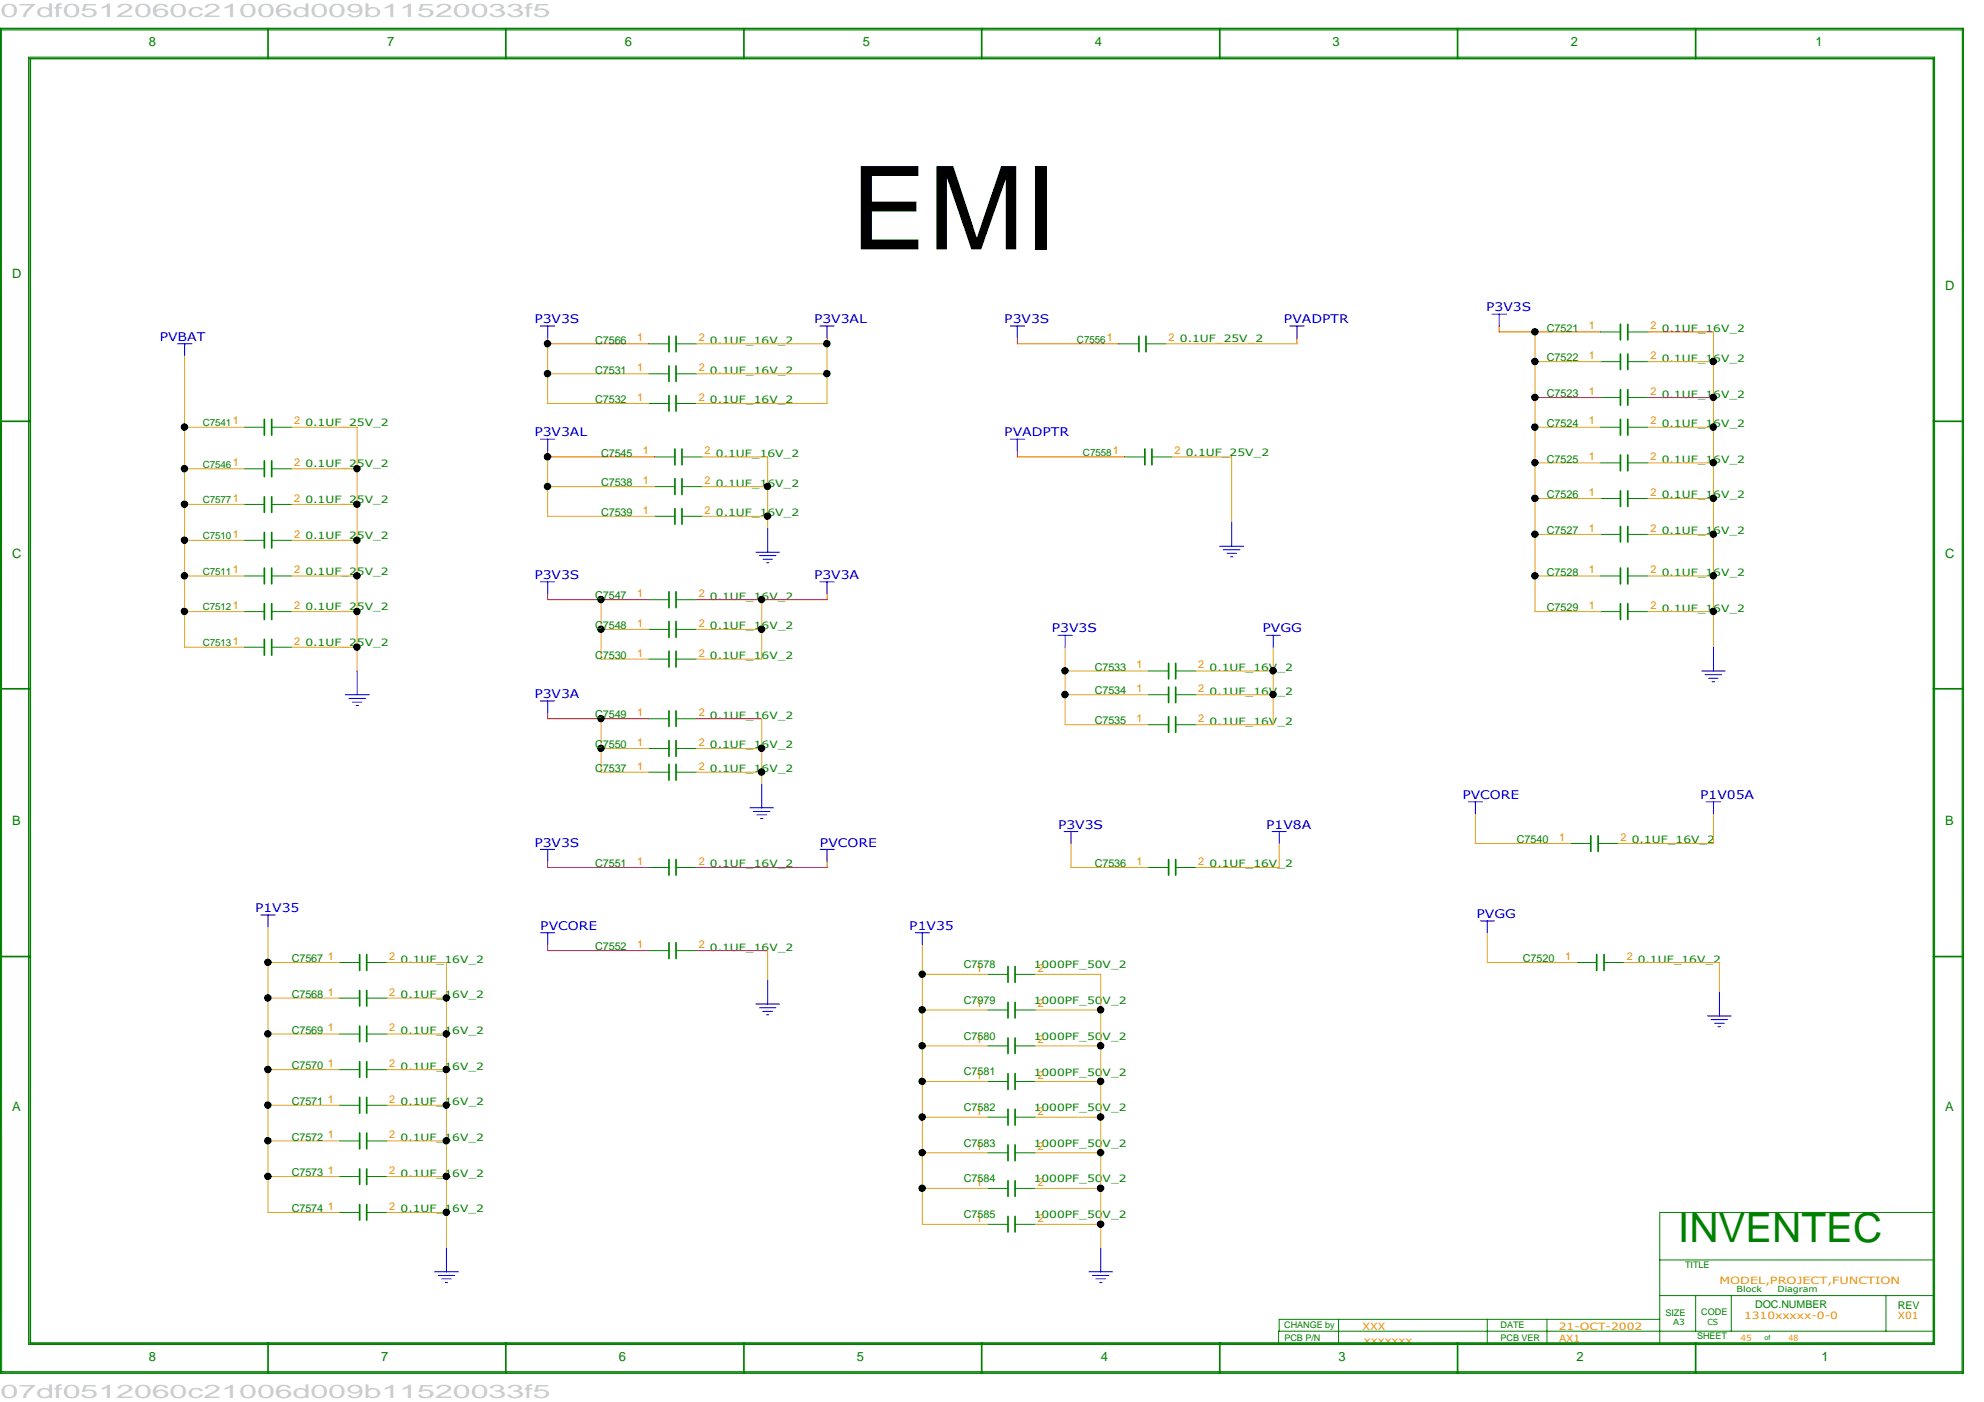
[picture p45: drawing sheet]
<svg xmlns="http://www.w3.org/2000/svg" width="297mm" height="210mm" viewBox="0 0 297 210" stroke-linecap="round" stroke-linejoin="round" font-family="sans-serif">
<defs><g id="words">
<text font-size="17.4" x="127.4" y="37.3">EMI</text>
<text font-size="6.1" fill="#008000" x="251.2" y="186">INVENTEC</text>
<g font-size="2.8" fill="#cdcdcd">
<text x=".1" y="2.5">07df0512060c21006d009b11520033f5</text>
<text x=".1" y="209.3">07df0512060c21006d009b11520033f5</text>
</g>
<g font-size="1.9" fill="#008000">
<text x="22.3" y="6.9">8</text>
<text x="58" y="6.9">7</text>
<text x="93.6" y="6.9">6</text>
<text x="129.2" y="6.9">5</text>
<text x="163.9" y="6.9">4</text>
<text x="199.5" y="6.9">3</text>
<text x="235.2" y="6.9">2</text>
<text x="271.8" y="6.9">1</text>
<text x="1.8" y="41.7">D</text>
<text x="291.2" y="43.4">D</text>
<text x="1.8" y="83.5">C</text>
<text x="291.2" y="83.5">C</text>
<text x="1.8" y="123.6">B</text>
<text x="291.2" y="123.6">B</text>
<text x="1.8" y="166.3">A</text>
<text x="291.2" y="166.3">A</text>
<text x="22.3" y="203.7">8</text>
<text x="57.1" y="203.7">7</text>
<text x="92.7" y="203.7">6</text>
<text x="128.3" y="203.7">5</text>
<text x="164.8" y="203.7">4</text>
<text x="200.4" y="203.7">3</text>
<text x="236" y="203.7">2</text>
<text x="272.7" y="203.7">1</text>
</g>
<g font-size="1.8" fill="#00f">
<text x="222.5" y="46.6">P3V3S</text>
<text x="23.9" y="51.1">PVBAT</text>
<text x="80" y="48.4">P3V3S</text>
<text x="121.9" y="48.4">P3V3AL</text>
<text x="150.4" y="48.4">P3V3S</text>
<text x="192.2" y="48.4">PVADPTR</text>
<text x="80" y="65.3">P3V3AL</text>
<text x="150.4" y="65.3">PVADPTR</text>
<text x="80" y="86.7">P3V3S</text>
<text x="121.9" y="86.7">P3V3A</text>
<text x="157.5" y="94.7">P3V3S</text>
<text x="189" y="94.7">PVGG</text>
<text x="80" y="104.5">P3V3A</text>
<text x="218.9" y="119.6">PVCORE</text>
<text x="254.5" y="119.6">P1V05A</text>
<text x="158.4" y="124.1">P3V3S</text>
<text x="189.6" y="124.1">P1V8A</text>
<text x="80" y="126.7">P3V3S</text>
<text x="122.8" y="126.7">PVCORE</text>
<text x="38.2" y="136.5">P1V35</text>
<text x="221.1" y="137.4">PVGG</text>
<text x="80.9" y="139.2">PVCORE</text>
<text x="136.1" y="139.2">P1V35</text>
</g>
<g font-size="1.6" fill="#008000">
<text x="89.1" y="51.4">C7566</text>
<text x="231.6" y="49.7">C7521</text>
<text x="89.1" y="55.9">C7531</text>
<text x="231.6" y="59.5">C7523</text>
<text x="231.6" y="54.1">C7522</text>
<text x="89.1" y="60.4">C7532</text>
<text x="231.6" y="63.9">C7524</text>
<text x="90" y="68.4">C7545</text>
<text x="231.6" y="69.3">C7525</text>
<text x="90" y="77.3">C7539</text>
<text x="90" y="72.8">C7538</text>
<text x="231.6" y="74.6">C7526</text>
<text x="231.6" y="80">C7527</text>
<text x="89.1" y="89.7">C7547</text>
<text x="231.6" y="86.2">C7528</text>
<text x="89.1" y="94.2">C7548</text>
<text x="231.6" y="91.5">C7529</text>
<text x="89.1" y="98.6">C7530</text>
<text x="163.9" y="100.4">C7533</text>
<text x="89.1" y="107.6">C7549</text>
<text x="163.9" y="104">C7534</text>
<text x="89.1" y="112">C7550</text>
<text x="163.9" y="108.5">C7535</text>
<text x="89.1" y="115.6">C7537</text>
<text x="89.1" y="129.8">C7551</text>
<text x="163.9" y="129.8">C7536</text>
<text x="227.1" y="126.2">C7540</text>
<text x="89.1" y="142.3">C7552</text>
<text x="43.7" y="144.1">C7567</text>
<text x="43.7" y="149.4">C7568</text>
<text x="144.3" y="144.9">C7578</text>
<text x="228" y="144.1">C7520</text>
<text x="43.7" y="154.8">C7569</text>
<text x="144.3" y="155.7">C7580</text>
<text x="144.3" y="150.3">C7979</text>
<text x="43.7" y="160.1">C7570</text>
<text x="144.3" y="161">C7581</text>
<text x="43.7" y="165.4">C7571</text>
<text x="144.3" y="166.3">C7582</text>
<text x="43.7" y="170.8">C7572</text>
<text x="144.3" y="171.7">C7583</text>
<text x="43.7" y="176.1">C7573</text>
<text x="144.3" y="177">C7584</text>
<text x="43.7" y="181.5">C7574</text>
<text x="144.3" y="182.4">C7585</text>
<text x="262.8" y="195.8">DOC.NUMBER</text>
<text x="284.1" y="195.9">REV</text>
</g>
<g font-size="1.6" fill="#ff8c00">
<text x="95.4" y="51.1">1</text>
<text x="104.6" y="51.1">2</text>
<text x="175" y="51.1">2</text>
<text x="237.9" y="53.8">1</text>
<text x="237.9" y="49.3">1</text>
<text x="247.1" y="53.8">2</text>
<text x="247.1" y="49.3">2</text>
<text x="95.4" y="60">1</text>
<text x="95.4" y="55.5">1</text>
<text x="104.6" y="60">2</text>
<text x="104.6" y="55.5">2</text>
<text x="237.9" y="59.1">1</text>
<text x="247.1" y="59.1">2</text>
<text x="44.1" y="63.5">2</text>
<text x="237.9" y="63.5">1</text>
<text x="247.1" y="63.5">2</text>
<text x="44.1" y="69.8">2</text>
<text x="96.3" y="68">1</text>
<text x="105.5" y="68">2</text>
<text x="175.8" y="68">2</text>
<text x="237.9" y="68.9">1</text>
<text x="247.1" y="68.9">2</text>
<text x="44.1" y="75.1">2</text>
<text x="96.3" y="76.9">1</text>
<text x="96.3" y="72.5">1</text>
<text x="105.5" y="76.9">2</text>
<text x="105.5" y="72.5">2</text>
<text x="237.9" y="74.3">1</text>
<text x="247.1" y="74.3">2</text>
<text x="44.1" y="80.5">2</text>
<text x="237.9" y="79.6">1</text>
<text x="247.1" y="79.6">2</text>
<text x="44.1" y="85.8">2</text>
<text x="95.4" y="89.4">1</text>
<text x="104.6" y="89.4">2</text>
<text x="237.9" y="85.8">1</text>
<text x="247.1" y="85.8">2</text>
<text x="44.1" y="91.2">2</text>
<text x="95.4" y="93.9">1</text>
<text x="104.6" y="93.9">2</text>
<text x="237.9" y="91.2">1</text>
<text x="247.1" y="91.2">2</text>
<text x="44.1" y="96.5">2</text>
<text x="95.4" y="98.3">1</text>
<text x="104.6" y="98.3">2</text>
<text x="170.2" y="100.1">1</text>
<text x="179.4" y="100.1">2</text>
<text x="95.4" y="107.2">1</text>
<text x="104.6" y="107.2">2</text>
<text x="170.2" y="103.6">1</text>
<text x="179.4" y="103.6">2</text>
<text x="95.4" y="111.6">1</text>
<text x="104.6" y="111.6">2</text>
<text x="170.2" y="108.1">1</text>
<text x="179.4" y="108.1">2</text>
<text x="95.4" y="115.2">1</text>
<text x="104.6" y="115.2">2</text>
<text x="233.4" y="125.9">1</text>
<text x="242.6" y="125.9">2</text>
<text x="95.4" y="129.5">1</text>
<text x="104.6" y="129.5">2</text>
<text x="170.2" y="129.5">1</text>
<text x="179.4" y="129.5">2</text>
<text x="49.1" y="143.7">1</text>
<text x="58.3" y="143.7">2</text>
<text x="95.4" y="141.9">1</text>
<text x="104.6" y="141.9">2</text>
<text x="234.3" y="143.7">1</text>
<text x="243.5" y="143.7">2</text>
<text x="49.1" y="149.1">1</text>
<text x="58.3" y="149.1">2</text>
<text x="146.1" y="145.5">1</text>
<text x="155.4" y="145.5">2</text>
<text x="49.1" y="154.4">1</text>
<text x="58.3" y="154.4">2</text>
<text x="146.1" y="150.8">1</text>
<text x="155.4" y="150.8">2</text>
<text x="49.1" y="159.7">1</text>
<text x="58.3" y="159.7">2</text>
<text x="146.1" y="161.5">1</text>
<text x="146.1" y="156.2">1</text>
<text x="155.4" y="161.5">2</text>
<text x="155.4" y="156.2">2</text>
<text x="49.1" y="165.1">1</text>
<text x="58.3" y="165.1">2</text>
<text x="146.1" y="166.9">1</text>
<text x="155.4" y="166.9">2</text>
<text x="49.1" y="170.4">1</text>
<text x="58.3" y="170.4">2</text>
<text x="146.1" y="172.2">1</text>
<text x="155.4" y="172.2">2</text>
<text x="49.1" y="175.8">1</text>
<text x="58.3" y="175.8">2</text>
<text x="146.1" y="177.5">1</text>
<text x="155.4" y="177.5">2</text>
<text x="49.1" y="181.1">1</text>
<text x="58.3" y="181.1">2</text>
<text x="146.1" y="182.9">1</text>
<text x="155.4" y="182.9">2</text>
</g>
<g font-size="1.5" fill="#008000">
<text x="106.3" y="51.5">0.1UF_16V_2</text>
<text x="161.2" y="51.3">C75561</text>
<text x="176.7" y="51.3">0.1UF_25V_2</text>
<text x="248.8" y="49.7">0.1UF_16V_2</text>
<text x="106.3" y="56">0.1UF_16V_2</text>
<text x="248.8" y="59.5">0.1UF_16V_2</text>
<text x="248.8" y="54.1">0.1UF_16V_2</text>
<text x="30.4" y="63.8">C75411</text>
<text x="45.7" y="63.8">0.1UF_25V_2</text>
<text x="106.3" y="60.4">0.1UF_16V_2</text>
<text x="248.8" y="64">0.1UF_16V_2</text>
<text x="30.4" y="70">C75461</text>
<text x="45.7" y="70">0.1UF_25V_2</text>
<text x="107.2" y="68.4">0.1UF_16V_2</text>
<text x="162.1" y="68.2">C75581</text>
<text x="177.5" y="68.2">0.1UF_25V_2</text>
<text x="248.8" y="69.3">0.1UF_16V_2</text>
<text x="30.4" y="75.4">C75771</text>
<text x="45.7" y="75.3">0.1UF_25V_2</text>
<text x="107.2" y="72.9">0.1UF_16V_2</text>
<text x="107.2" y="77.3">0.1UF_16V_2</text>
<text x="248.8" y="74.6">0.1UF_16V_2</text>
<text x="30.4" y="80.7">C75101</text>
<text x="45.7" y="80.6">0.1UF_25V_2</text>
<text x="248.8" y="80">0.1UF_16V_2</text>
<text x="30.4" y="86.1">C75111</text>
<text x="45.7" y="86">0.1UF_25V_2</text>
<text x="106.3" y="89.8">0.1UF_16V_2</text>
<text x="248.8" y="86.2">0.1UF_16V_2</text>
<text x="30.4" y="91.4">C75121</text>
<text x="45.7" y="91.4">0.1UF_25V_2</text>
<text x="106.3" y="94.2">0.1UF_16V_2</text>
<text x="248.8" y="91.6">0.1UF_16V_2</text>
<text x="30.4" y="96.7">C75131</text>
<text x="45.7" y="96.7">0.1UF_25V_2</text>
<text x="106.3" y="98.7">0.1UF_16V_2</text>
<text x="181.1" y="100.5">0.1UF_16V_2</text>
<text x="106.3" y="107.6">0.1UF_16V_2</text>
<text x="181.1" y="104">0.1UF_16V_2</text>
<text x="106.3" y="112.1">0.1UF_16V_2</text>
<text x="181.1" y="108.5">0.1UF_16V_2</text>
<text x="106.3" y="115.6">0.1UF_16V_2</text>
<text x="106.3" y="129.9">0.1UF_16V_2</text>
<text x="181.1" y="129.9">0.1UF_16V_2</text>
<text x="244.3" y="126.3">0.1UF_16V_2</text>
<text x="106.3" y="142.3">0.1UF_16V_2</text>
<text x="60" y="149.4">0.1UF_16V_2</text>
<text x="60" y="144.1">0.1UF_16V_2</text>
<text x="154.8" y="145">1000PF_50V_2</text>
<text x="245.2" y="144.1">0.1UF_16V_2</text>
<text x="60" y="154.8">0.1UF_16V_2</text>
<text x="154.8" y="150.3">1000PF_50V_2</text>
<text x="154.8" y="155.7">1000PF_50V_2</text>
<text x="60" y="160.1">0.1UF_16V_2</text>
<text x="154.8" y="161">1000PF_50V_2</text>
<text x="60" y="165.5">0.1UF_16V_2</text>
<text x="154.8" y="166.4">1000PF_50V_2</text>
<text x="60" y="170.8">0.1UF_16V_2</text>
<text x="154.8" y="171.7">1000PF_50V_2</text>
<text x="60" y="176.1">0.1UF_16V_2</text>
<text x="154.8" y="177">1000PF_50V_2</text>
<text x="60" y="181.5">0.1UF_16V_2</text>
<text x="154.8" y="182.4">1000PF_50V_2</text>
</g>
<g font-size="1.5" fill="#ff8c00">
<text x="257.4" y="192.2">MODEL,PROJECT,FUNCTION</text>
<text x="261.1" y="197.5">1310xxxxx-0-0</text>
<text x="284.1" y="197.5">X01</text>
<text x="204" y="199.1">XXX</text>
<text x="204.2" y="201.2">xxxxxxx</text>
<text x="233.4" y="199.1">21-OCT-2002</text>
<text x="233.4" y="200.9">AX1</text>
</g>
<g font-size="1.4" fill="#008000">
<text x="252.3" y="189.9">TITLE</text>
<text x="249.3" y="197">SIZE</text>
<text x="254.7" y="196.8">CODE</text>
<text x="192.3" y="198.8">CHANGE by</text>
<text x="192.3" y="200.7">PCB P/N</text>
<text x="224.7" y="198.8">DATE</text>
<text x="224.7" y="200.7">PCB VER</text>
<text x="254.1" y="200.4">SHEET</text>
</g>
<g font-size="1.3" fill="#008000">
<text x="260" y="193.4">Block</text>
<text x="266.1" y="193.4">Diagram</text>
<text x="250.5" y="198.4">A3</text>
<text x="255.6" y="198.4">CS</text>
</g>
<g font-size="1.3" fill="#ff8c00">
<text x="260.6" y="200.7">45</text>
<text x="267.8" y="200.7">48</text>
</g>
<text font-size="1.1" fill="#008000" x="264.2" y="200.6">of</text>
</g></defs>
<g fill="none" stroke="#008000" stroke-width=".25">
<path d="M0 4.3h293.9v201.3h-293.9zM40.1 4.3v4.5M75.7 4.3v4.5M111.4 4.3v4.5M147 4.3v4.5M182.6 4.3v4.5M218.2 4.3v4.5M253.9 4.3v4.5M289.5 8.8h-285v192.3h285M289.5 8.7v192.4M100.2 50.3v2.4M100.2 54.8v2.3"/>
<path d="M100.2 59.2v2.4M101.2 50.3v2.4M101.2 54.8v2.3M101.2 59.2v2.4M170.5 50.3v2.4M171.6 50.3v2.4M242.6 48.6v2.3M242.6 53v2.3M242.6 58.3v2.4M243.7 48.6v2.3M243.7 53v2.3M243.7 58.3v2.4"/>
<path d="M0 63.1h4.5M39.6 62.8v2.4M39.6 69v2.4M39.6 74.4v2.3M39.6 79.7v2.3M40.7 62.8v2.4M40.7 69v2.4M40.7 74.4v2.3M40.7 79.7v2.3M101 67.2v2.4M101 71.7v2.3M101 76.2v2.3"/>
<path d="M102.1 67.2v2.4M102.1 71.7v2.3M102.1 76.2v2.3M171.4 67.2v2.4M172.5 67.2v2.4M242.6 62.8v2.4M242.6 68.1v2.4M242.6 73.5v2.3M242.6 78.8v2.4M243.7 62.8v2.4M243.7 68.1v2.4M243.7 73.5v2.3"/>
<path d="M243.7 78.8v2.4M289.5 63.1h4.4M39.6 85v2.4M39.6 90.4v2.4M39.6 95.7v2.4M40.7 85v2.4M40.7 90.4v2.4M40.7 95.7v2.4M100.2 88.6v2.4M100.2 93v2.4M100.2 97.5v2.4M101.2 88.6v2.4"/>
<path d="M101.2 93v2.4M101.2 97.5v2.4M175 99.3v2.3M176 99.3v2.3M242.6 85v2.4M242.6 90.4v2.4M243.7 85v2.4M243.7 90.4v2.4M0 103.1h4.5M100.2 106.4v2.4M100.2 110.9v2.3M100.2 114.4v2.4"/>
<path d="M101.2 106.4v2.4M101.2 110.9v2.3M101.2 114.4v2.4M175 102.9v2.3M175 107.3v2.3M176 102.9v2.3M176 107.3v2.3M289.5 103.1h4.4M100.2 128.7v2.3M101.2 128.7v2.3M175 128.7v2.3M176 128.7v2.3"/>
<path d="M238.2 125.1v2.4M239.3 125.1v2.4M0 143.2h4.5M53.8 142.9v2.4M53.8 148.3v2.3M53.8 153.6v2.4M53.8 159v2.3M54.9 142.9v2.4M54.9 148.3v2.3M54.9 153.6v2.4M54.9 159v2.3M100.2 141.1v2.4"/>
<path d="M101.2 141.1v2.4M150.9 144.7v2.4M150.9 150.1v2.3M150.9 155.4v2.3M152 144.7v2.4M152 150.1v2.3M152 155.4v2.3M239.1 142.9v2.4M240.2 142.9v2.4M289.5 143.2h4.4M53.8 164.3v2.4M53.8 169.6v2.4"/>
<path d="M53.8 175v2.3M54.9 164.3v2.4M54.9 169.6v2.4M54.9 175v2.3M150.9 160.7v2.4M150.9 166.1v2.3M150.9 171.4v2.4M150.9 176.8v2.3M152 160.7v2.4M152 166.1v2.3M152 171.4v2.4M152 176.8v2.3"/>
<path d="M53.8 180.3v2.4M54.9 180.3v2.4M150.9 182.1v2.3M152 182.1v2.3M40.1 201.1v4.5M75.7 201.1v4.5M111.4 201.1v4.5M147 201.1v4.5M182.6 201.1v4.5M218.2 201.1v4.5M253.9 201.1v4.5"/>
</g>
<g fill="none" stroke="#008000" stroke-width=".15">
<path d="M.2 4.4l.1 201M.3 4.5h293.4M4.3 8.6v192.7M4.3 8.6h285.3v192.7h-285.3M293.8 4.5l-.1 200.9h-293.4M97.1 51.5h3.1M97.1 56h3.1M101.2 51.5h3.1M101.2 56h3.1M167.5 51.5h3M171.6 51.5h3M239.6 49.7h3"/>
<path d="M239.6 54.1h3M239.6 59.5h3M243.7 49.7h3M243.7 54.1h3M243.7 59.5h3M36.6 64h3M36.6 70.2h3M36.6 75.5h3M40.7 64h3M40.7 70.2h3M40.7 75.5h3M97.1 60.4h3.1"/>
<path d="M98 68.4h3M98 72.9h3M98 77.3h3M101.2 60.4h3.1M102.1 68.4h3.1M102.1 72.9h3.1M102.1 77.3h3.1M168.4 68.4h3M172.5 68.4h3M239.6 64h3M239.6 69.3h3M239.6 74.6h3"/>
<path d="M243.7 64h3M243.7 69.3h3M243.7 74.6h3M36.6 80.9h3M36.6 86.2h3M36.6 91.6h3M36.6 96.9h3M40.7 80.9h3M40.7 86.2h3M40.7 91.6h3M40.7 96.9h3M97.1 89.8h3.1"/>
<path d="M97.1 94.2h3.1M97.1 98.7h3.1M101.2 89.8h3.1M101.2 94.2h3.1M101.2 98.7h3.1M239.6 86.2h3M239.6 91.6h3M239.6 80h3M243.7 86.2h3M243.7 91.6h3M243.7 80h3M97.1 107.6h3.1"/>
<path d="M97.1 112.1h3.1M97.1 115.6h3.1M101.2 107.6h3.1M101.2 112.1h3.1M101.2 115.6h3.1M171.9 100.5h3.1M171.9 104h3.1M171.9 108.5h3.1M176 100.5h3.1M176 104h3.1M176 108.5h3.1M97.1 129.9h3.1"/>
<path d="M101.2 129.9h3.1M171.9 129.9h3.1M176 129.9h3.1M235.2 126.3h3M239.3 126.3h3M50.8 144.1h3M50.8 154.8h3M50.8 149.4h3M54.9 144.1h3.1M54.9 154.8h3.1M54.9 149.4h3.1M97.1 142.3h3.1"/>
<path d="M101.2 142.3h3.1M147.9 145.9h3M147.9 151.2h3M147.9 156.6h3M152 145.9h3M152 151.2h3M152 156.6h3M236 144.1h3.1M240.2 144.1h3M50.8 160.1h3M50.8 165.5h3M50.8 170.8h3"/>
<path d="M50.8 176.1h3M54.9 160.1h3.1M54.9 165.5h3.1M54.9 170.8h3.1M54.9 176.1h3.1M147.9 161.9h3M147.9 167.3h3M147.9 172.6h3M147.9 177.9h3M152 161.9h3M152 167.3h3M152 172.6h3"/>
<path d="M152 177.9h3M50.8 181.5h3M54.9 181.5h3.1M147.9 183.3h3M152 183.3h3M191.4 199.3v1.8M200.4 197.5v3.6M222.7 197.5v3.6M231.6 197.5v3.6M248.5 197.5h-57v1.8h98M248.5 181.5v19.6M248.5 194h41"/>
<path d="M248.5 188.6h41M248.6 181.5h41M253.9 194v5.3M259.2 194v5.3M282.4 194v5.3"/>
</g>
<g fill="none" stroke="#f00" stroke-width=".15">
<path d="M82 50.6v.9h15.1M123.8 50.6v.9M152.3 50.6v.9h15.2M194.2 50.6v.9M224.4 48.8v.9h15.2M229.8 59.5h9.8M246.7 49.7h9.8M246.7 59.5h9.8M82 67.5v.9h16M152.3 67.5v.9h16.1M82 88.9v.9h15.1M123.8 88.9v.9h-19.5"/>
<path d="M82 106.7v.9h15.1M104.3 107.6h9.7M82 128.9v1h15.1M123.8 128.9v1h-19.5M82 141.4v.9h15.1M104.3 142.3h10.6"/>
</g>
<g fill="none" stroke="#daa520" stroke-width=".15">
<path d="M27.6 53.3v43.6h9M82 51.5v8.9h15.1M82 56h15.1M104.3 51.5h19.5v8.9h-19.5M104.3 56h19.5M174.6 51.5h19.6M229.8 49.7v41.9h9.8M229.8 54.1h9.8M246.7 54.1h9.8M256.5 49.7v47.2M27.6 64h9M27.6 70.2h9"/>
<path d="M27.6 75.5h9M43.7 64h9.8v36.5M43.7 70.2h9.8M43.7 75.5h9.8M82 72.9h16M82 68.4v8.9h16M105.2 68.4h9.7v10.7M105.2 72.9h9.7M105.2 77.3h9.7M175.5 68.4h8.9v9.8M229.8 64h9.8M229.8 69.3h9.8"/>
<path d="M229.8 74.6h9.8M246.7 64h9.8M246.7 69.3h9.8M246.7 74.6h9.8M27.6 80.9h9M27.6 86.2h9M27.6 91.6h9M43.7 80.9h9.8M43.7 86.2h9.8M43.7 96.9h9.8M43.7 91.6h9.8M90 89.8v8.9h7.1"/>
<path d="M90 94.2h7.1M104.3 94.2h9.7M114 89.8v8.9h-9.7M159.5 96.9v11.6h12.4M190.6 96.9v11.6h-11.5M229.8 86.2h9.8M229.8 80h9.8M246.7 86.2h9.8M246.7 91.6h9.8M246.7 80h9.8M90 107.6v8h7.1M90 112.1h7.1"/>
<path d="M104.3 115.6h9.7M104.3 112.1h9.7M114 107.6v9.8M159.5 104h12.4M159.5 100.5h12.4M179.1 104h11.5M179.1 100.5h11.5M40.1 138.8v42.7h10.7M160.4 126.3v3.6h11.5M191.5 126.3v3.6h-12.4M220.9 121.8v4.5h14.3M222.7 139.7v4.4h13.3"/>
<path d="M256.5 121.8v4.5h-14.2M40.1 144.1h10.7M40.1 149.4h10.7M40.1 154.8h10.7M58 144.1h8.8v42.8M58 149.4h8.8M58 154.8h8.8M114.9 142.3v4.5M138.1 145.9h9.8M138.1 151.2h9.8M138.1 156.6h9.8M138.1 141.4v41.9h9.8"/>
<path d="M155 145.9h9.8v41M155 151.2h9.8M155 156.6h9.8M243.2 144.1h14.2v4.4M40.1 160.1h10.7M40.1 165.5h10.7M40.1 170.8h10.7M40.1 176.1h10.7M58 160.1h8.8M58 165.5h8.8M58 170.8h8.8M58 176.1h8.8"/>
<path d="M138.1 161.9h9.8M138.1 167.3h9.8M138.1 172.6h9.8M138.1 177.9h9.8M155 161.9h9.8M155 167.3h9.8M155 172.6h9.8M155 177.9h9.8M58 181.5h8.8M155 183.3h9.8"/>
</g>
<g fill="none" stroke="#00f" stroke-width=".15">
<path d="M26.6 51.5h2.1M27.6 51.5v1.8M80.9 48.8h2.2M82 48.8v1.8M122.8 48.8h2.1M123.8 48.8v1.8M151.3 48.8h2.1M152.3 48.8v1.8M193.1 48.8h2.1M194.2 48.8v1.8M223.4 47h2.1M224.4 47v1.8"/>
<path d="M80.9 65.7h2.2M82 65.7v1.8M114.9 79.1v3.6M151.3 65.7h2.1M152.3 65.7v1.8M184.4 78.2v3.6M80.9 87.1h2.2M82 87.1v1.8M113.2 82.7h3.5M113.7 83.2h2.5M114.2 83.7h1.5M114.8 84.2h.3"/>
<path d="M122.8 87.1h2.1M123.8 87.1v1.8M158.4 95.1h2.1M159.5 95.1v1.8M182.6 81.8h3.6M183.1 82.3h2.5M183.7 82.8h1.4M184.2 83.4h.4M189.6 95.1h2.1M190.6 95.1v1.8M256.5 96.9v3.6M51.7 104h3.6"/>
<path d="M52.2 104.6h2.5M52.8 105.1h1.4M53.3 105.6h.4M53.5 100.5v3.5M80.9 104.9h2.2M82 104.9v1.8M114 117.4v3.5M254.8 100.5h3.5M255.3 101h2.5M255.8 101.6h1.4M256.3 102.1h.4M39.1 137h2.1"/>
<path d="M40.1 137v1.8M80.9 139.7h2.2M80.9 127.2h2.2M82 127.2v1.7M82 139.7v1.7M112.3 120.9h3.5M112.8 121.5h2.5M113.3 122h1.5M113.9 122.6h.3M122.8 127.2h2.1M123.8 127.2v1.7M137 139.7h2.1"/>
<path d="M138.1 139.7v1.7M159.3 124.5h2.1M160.4 124.5v1.8M190.5 124.5h2.1M191.5 124.5v1.8M219.8 120.1h2.2M220.9 120.1v1.7M221.6 137.9h2.2M222.7 137.9v1.8M255.4 120.1h2.2M256.5 120.1v1.7M113.2 150.3h3.5"/>
<path d="M113.7 150.9h2.5M114.2 151.4h1.5M114.8 151.9h.3M114.9 146.8v3.5M255.6 152.1h3.6M256.2 152.7h2.5M256.7 153.2h1.4M257.2 153.7h.4M257.4 148.5v3.6M65.1 190.4h3.5M65.6 191h2.5M66.1 191.5h1.5"/>
<path d="M66.7 192h.3M66.8 186.9v3.5M163 190.4h3.6M163.6 191h2.4M164.1 191.5h1.4M164.6 192h.4M164.8 186.9v3.5"/>
</g>
<g fill="#000">
<circle cx="82" cy="55.9" r=".49"/>
<circle cx="82" cy="51.5" r=".49"/>
<circle cx="123.8" cy="55.9" r=".49"/>
<circle cx="123.8" cy="51.5" r=".49"/>
<circle cx="229.8" cy="59.5" r=".49"/>
<circle cx="229.8" cy="54.1" r=".49"/>
<circle cx="229.8" cy="49.7" r=".49"/>
<circle cx="256.5" cy="59.5" r=".49"/>
<circle cx="256.5" cy="54.1" r=".49"/>
<circle cx="27.6" cy="75.5" r=".49"/>
<circle cx="27.6" cy="70.2" r=".49"/>
<circle cx="27.6" cy="63.9" r=".49"/>
<circle cx="53.4" cy="75.5" r=".49"/>
<circle cx="53.4" cy="70.2" r=".49"/>
<circle cx="82" cy="68.4" r=".49"/>
<circle cx="82" cy="72.8" r=".49"/>
<circle cx="114.9" cy="77.3" r=".49"/>
<circle cx="114.9" cy="72.8" r=".49"/>
<circle cx="229.8" cy="74.6" r=".49"/>
<circle cx="229.8" cy="69.3" r=".49"/>
<circle cx="229.8" cy="80" r=".49"/>
<circle cx="229.8" cy="63.9" r=".49"/>
<circle cx="256.5" cy="63.9" r=".49"/>
<circle cx="256.5" cy="69.3" r=".49"/>
<circle cx="256.5" cy="80" r=".49"/>
<circle cx="256.5" cy="74.6" r=".49"/>
<circle cx="27.6" cy="86.2" r=".49"/>
<circle cx="27.6" cy="80.9" r=".49"/>
<circle cx="27.6" cy="91.5" r=".49"/>
<circle cx="53.4" cy="91.5" r=".49"/>
<circle cx="53.4" cy="80.9" r=".49"/>
<circle cx="53.4" cy="96.9" r=".49"/>
<circle cx="53.4" cy="86.2" r=".49"/>
<circle cx="90" cy="94.2" r=".49"/>
<circle cx="90" cy="89.8" r=".49"/>
<circle cx="114" cy="89.8" r=".49"/>
<circle cx="114" cy="94.2" r=".49"/>
<circle cx="229.8" cy="86.2" r=".49"/>
<circle cx="256.5" cy="91.5" r=".49"/>
<circle cx="256.5" cy="86.2" r=".49"/>
<circle cx="90" cy="107.6" r=".49"/>
<circle cx="90" cy="112" r=".49"/>
<circle cx="114" cy="115.6" r=".49"/>
<circle cx="114" cy="112" r=".49"/>
<circle cx="159.4" cy="100.4" r=".49"/>
<circle cx="159.4" cy="104" r=".49"/>
<circle cx="190.6" cy="104" r=".49"/>
<circle cx="190.6" cy="100.4" r=".49"/>
<circle cx="40.1" cy="149.4" r=".49"/>
<circle cx="40.1" cy="144.1" r=".49"/>
<circle cx="40.1" cy="154.8" r=".49"/>
<circle cx="66.8" cy="149.4" r=".49"/>
<circle cx="66.8" cy="154.8" r=".49"/>
<circle cx="138.1" cy="145.9" r=".49"/>
<circle cx="138.1" cy="151.2" r=".49"/>
<circle cx="138.1" cy="156.6" r=".49"/>
<circle cx="164.8" cy="151.2" r=".49"/>
<circle cx="164.8" cy="156.6" r=".49"/>
<circle cx="40.1" cy="160.1" r=".49"/>
<circle cx="40.1" cy="170.8" r=".49"/>
<circle cx="40.1" cy="165.5" r=".49"/>
<circle cx="40.1" cy="176.1" r=".49"/>
<circle cx="66.8" cy="160.1" r=".49"/>
<circle cx="66.8" cy="176.1" r=".49"/>
<circle cx="66.8" cy="165.5" r=".49"/>
<circle cx="66.8" cy="170.8" r=".49"/>
<circle cx="138.1" cy="177.9" r=".49"/>
<circle cx="138.1" cy="167.2" r=".49"/>
<circle cx="138.1" cy="161.9" r=".49"/>
<circle cx="138.1" cy="172.6" r=".49"/>
<circle cx="164.8" cy="161.9" r=".49"/>
<circle cx="164.8" cy="167.2" r=".49"/>
<circle cx="164.8" cy="177.9" r=".49"/>
<circle cx="164.8" cy="172.6" r=".49"/>
<circle cx="66.8" cy="181.5" r=".49"/>
<circle cx="164.8" cy="183.3" r=".49"/>
</g>
<g fill="none" stroke="#000" stroke-width=".15">
<circle cx="82" cy="55.9" r=".49"/>
<circle cx="82" cy="51.5" r=".49"/>
<circle cx="123.8" cy="55.9" r=".49"/>
<circle cx="123.8" cy="51.5" r=".49"/>
<circle cx="229.8" cy="59.5" r=".49"/>
<circle cx="229.8" cy="54.1" r=".49"/>
<circle cx="229.8" cy="49.7" r=".49"/>
<circle cx="256.5" cy="59.5" r=".49"/>
<circle cx="256.5" cy="54.1" r=".49"/>
<circle cx="27.6" cy="75.5" r=".49"/>
<circle cx="27.6" cy="70.2" r=".49"/>
<circle cx="27.6" cy="63.9" r=".49"/>
<circle cx="53.4" cy="75.5" r=".49"/>
<circle cx="53.4" cy="70.2" r=".49"/>
<circle cx="82" cy="68.4" r=".49"/>
<circle cx="82" cy="72.8" r=".49"/>
<circle cx="114.9" cy="77.3" r=".49"/>
<circle cx="114.9" cy="72.8" r=".49"/>
<circle cx="229.8" cy="74.6" r=".49"/>
<circle cx="229.8" cy="69.3" r=".49"/>
<circle cx="229.8" cy="80" r=".49"/>
<circle cx="229.8" cy="63.9" r=".49"/>
<circle cx="256.5" cy="63.9" r=".49"/>
<circle cx="256.5" cy="69.3" r=".49"/>
<circle cx="256.5" cy="80" r=".49"/>
<circle cx="256.5" cy="74.6" r=".49"/>
<circle cx="27.6" cy="86.2" r=".49"/>
<circle cx="27.6" cy="80.9" r=".49"/>
<circle cx="27.6" cy="91.5" r=".49"/>
<circle cx="53.4" cy="91.5" r=".49"/>
<circle cx="53.4" cy="80.9" r=".49"/>
<circle cx="53.4" cy="96.9" r=".49"/>
<circle cx="53.4" cy="86.2" r=".49"/>
<circle cx="90" cy="94.2" r=".49"/>
<circle cx="90" cy="89.8" r=".49"/>
<circle cx="114" cy="89.8" r=".49"/>
<circle cx="114" cy="94.2" r=".49"/>
<circle cx="229.8" cy="86.2" r=".49"/>
<circle cx="256.5" cy="91.5" r=".49"/>
<circle cx="256.5" cy="86.2" r=".49"/>
<circle cx="90" cy="107.6" r=".49"/>
<circle cx="90" cy="112" r=".49"/>
<circle cx="114" cy="115.6" r=".49"/>
<circle cx="114" cy="112" r=".49"/>
<circle cx="159.4" cy="100.4" r=".49"/>
<circle cx="159.4" cy="104" r=".49"/>
<circle cx="190.6" cy="104" r=".49"/>
<circle cx="190.6" cy="100.4" r=".49"/>
<circle cx="40.1" cy="149.4" r=".49"/>
<circle cx="40.1" cy="144.1" r=".49"/>
<circle cx="40.1" cy="154.8" r=".49"/>
<circle cx="66.8" cy="149.4" r=".49"/>
<circle cx="66.8" cy="154.8" r=".49"/>
<circle cx="138.1" cy="145.9" r=".49"/>
<circle cx="138.1" cy="151.2" r=".49"/>
<circle cx="138.1" cy="156.6" r=".49"/>
<circle cx="164.8" cy="151.2" r=".49"/>
<circle cx="164.8" cy="156.6" r=".49"/>
<circle cx="40.1" cy="160.1" r=".49"/>
<circle cx="40.1" cy="170.8" r=".49"/>
<circle cx="40.1" cy="165.5" r=".49"/>
<circle cx="40.1" cy="176.1" r=".49"/>
<circle cx="66.8" cy="160.1" r=".49"/>
<circle cx="66.8" cy="176.1" r=".49"/>
<circle cx="66.8" cy="165.5" r=".49"/>
<circle cx="66.8" cy="170.8" r=".49"/>
<circle cx="138.1" cy="177.9" r=".49"/>
<circle cx="138.1" cy="167.2" r=".49"/>
<circle cx="138.1" cy="161.9" r=".49"/>
<circle cx="138.1" cy="172.6" r=".49"/>
<circle cx="164.8" cy="161.9" r=".49"/>
<circle cx="164.8" cy="167.2" r=".49"/>
<circle cx="164.8" cy="177.9" r=".49"/>
<circle cx="164.8" cy="172.6" r=".49"/>
<circle cx="66.8" cy="181.5" r=".49"/>
<circle cx="164.8" cy="183.3" r=".49"/>
</g>
<use href="#words"/>
</svg>
